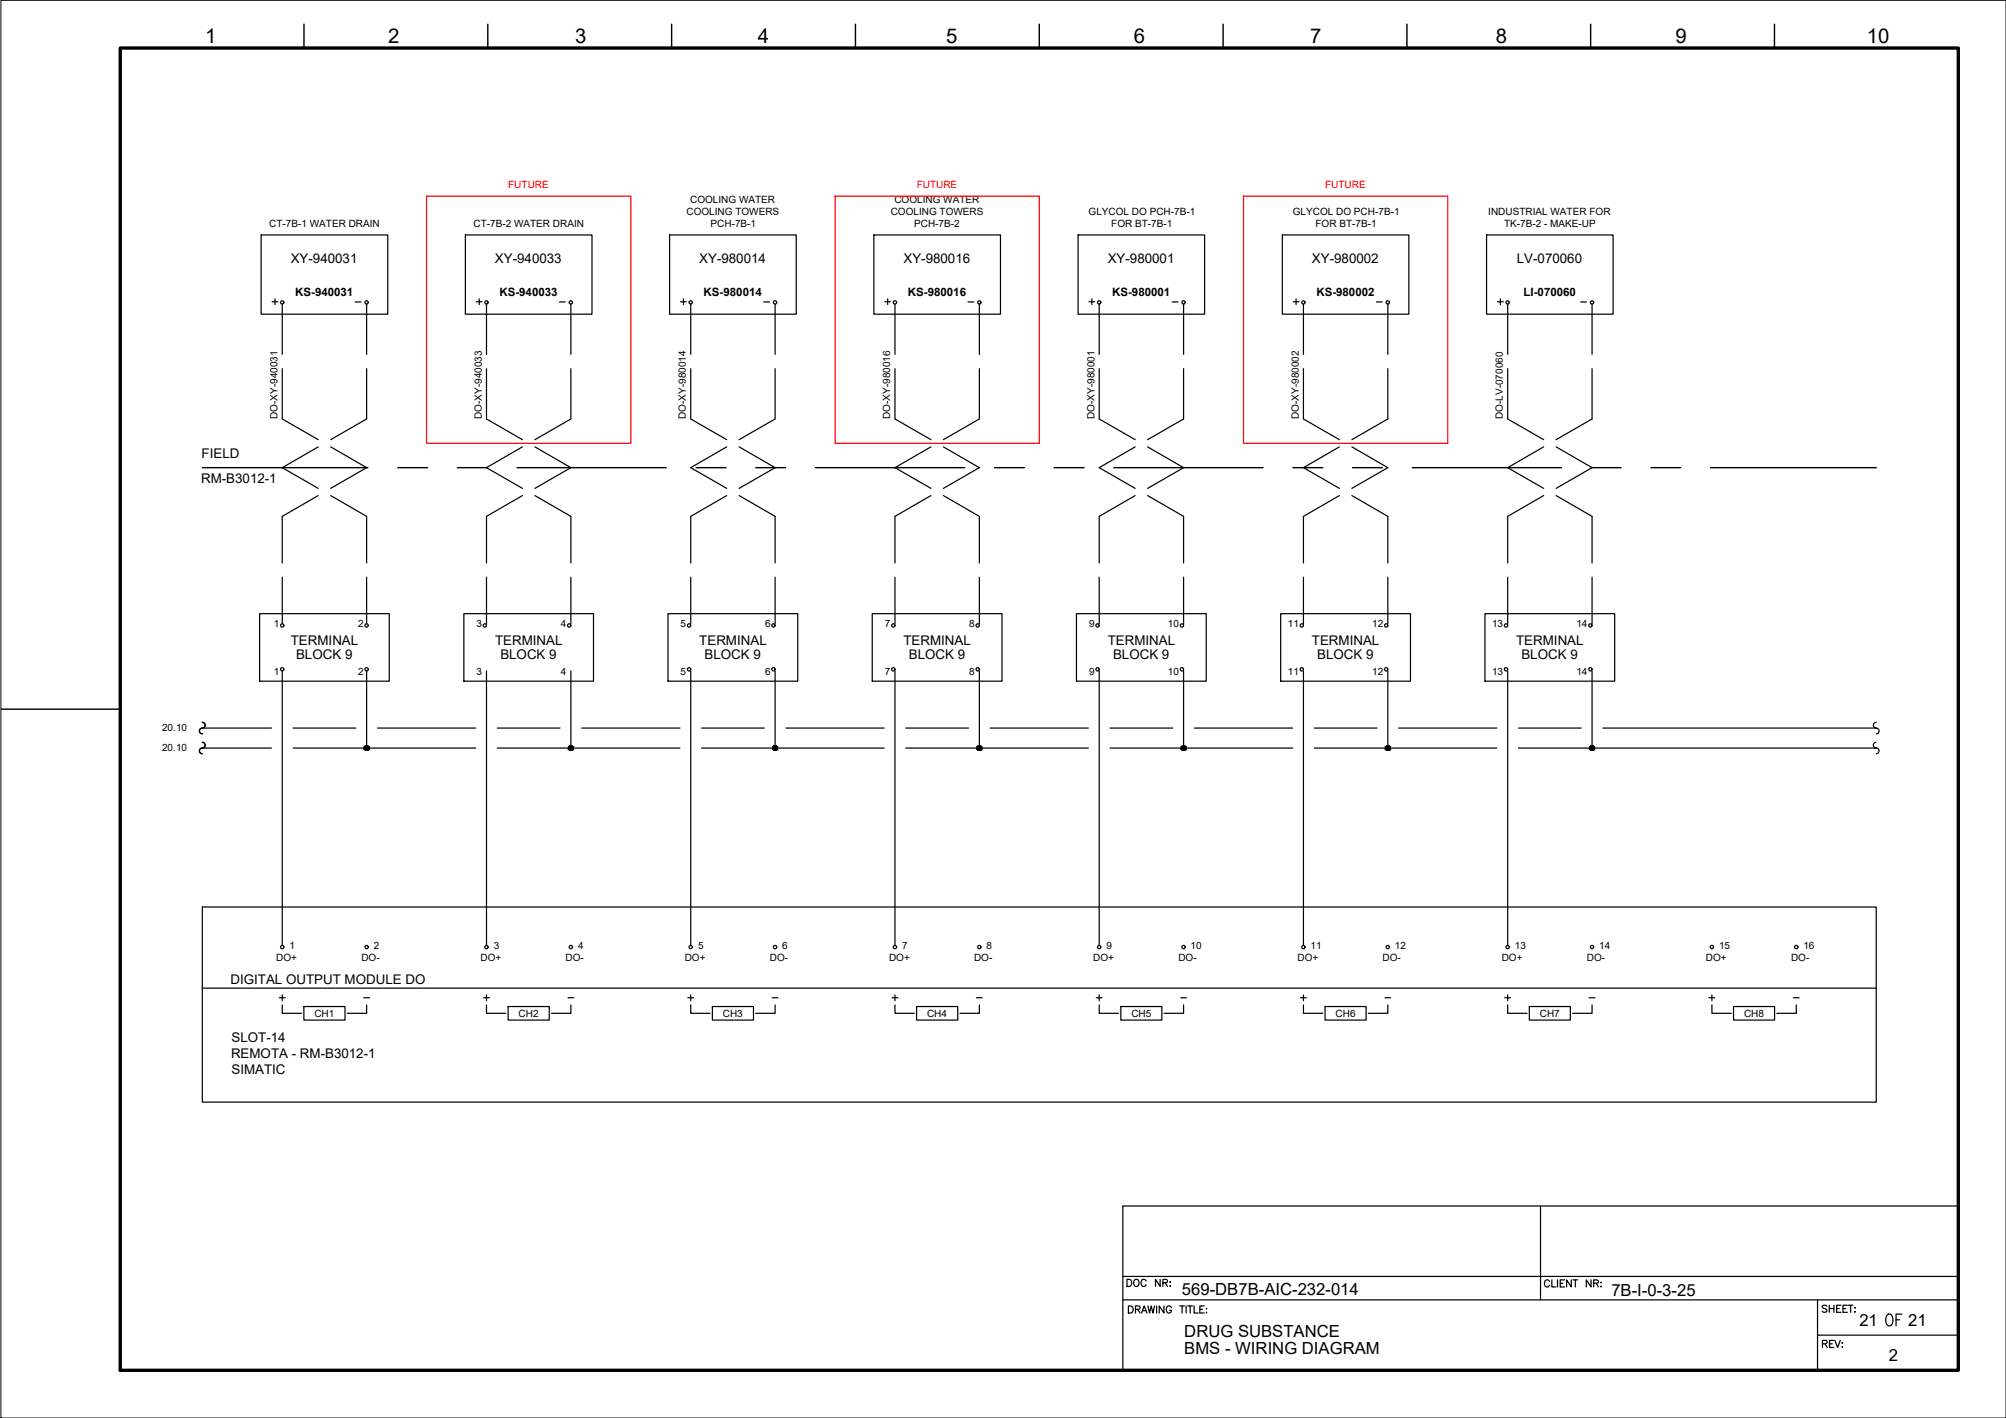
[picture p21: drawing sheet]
<svg xmlns="http://www.w3.org/2000/svg" width="420mm" height="297mm" viewBox="0 0 420 297" stroke-linecap="round" stroke-linejoin="round" font-family="sans-serif">
<defs><g id="words">
<text font-size="5.7" x="394.1" y="279">OF</text>
<g font-size="4.4">
<text x="57.5" y="211">+</text>
<text x="185.9" y="211">+</text>
<text x="228.6" y="211">+</text>
<text x="357" y="211">+</text>
</g>
<g font-size="4.3">
<text x="43" y="9">1</text>
<text x="81.3" y="9">2</text>
<text x="120.5" y="9">3</text>
<text x="158.7" y="9">4</text>
<text x="198.2" y="9">5</text>
<text x="237.5" y="9">6</text>
<text x="274.4" y="9">7</text>
<text x="313.3" y="9">8</text>
<text x="350.9" y="9">9</text>
<text x="391" y="9">10</text>
</g>
<g font-size="4">
<text x="98.8" y="64.9">+</text>
<text x="141.8" y="64.9">+</text>
<text x="184.5" y="64.9">+</text>
<text x="227.2" y="64.9">+</text>
<text x="269.9" y="64.9">+</text>
</g>
<g font-size="3.5">
<text x="247.5" y="271.3">569-DB7B-AIC-232-014</text>
<text x="337.5" y="271.4">7B-I-0-3-25</text>
<text x="248.1" y="280.1">DRUG SUBSTANCE</text>
<text x="389.4" y="277.7">21</text>
<text x="399.6" y="277.7">21</text>
<text x="248.1" y="283.7">BMS - WIRING DIAGRAM</text>
<text x="395.6" y="285">2</text>
</g>
<g font-size="2.8">
<text x="60.9" y="55">XY-940031</text>
<text x="103.7" y="55">XY-940033</text>
<text x="146.5" y="55">XY-980014</text>
<text x="189.2" y="55">XY-980016</text>
<text x="232" y="55">XY-980001</text>
<text x="274.8" y="55">XY-980002</text>
<text x="317.7" y="55">LV-070060</text>
<text x="42.2" y="96">FIELD</text>
<text x="42.1" y="101.1">RM-B3012-1</text>
<text x="60.9" y="135.1">TERMINAL</text>
<text x="103.7" y="135.1">TERMINAL</text>
<text x="146.5" y="135.1">TERMINAL</text>
<text x="189.2" y="135.1">TERMINAL</text>
<text x="232" y="135.1">TERMINAL</text>
<text x="274.8" y="135.1">TERMINAL</text>
<text x="317.6" y="135.1">TERMINAL</text>
<text x="62" y="138.1">BLOCK 9</text>
<text x="104.8" y="138.1">BLOCK 9</text>
<text x="147.6" y="138.1">BLOCK 9</text>
<text x="190.4" y="138.1">BLOCK 9</text>
<text x="233.1" y="138.1">BLOCK 9</text>
<text x="275.9" y="138.1">BLOCK 9</text>
<text x="318.7" y="138.1">BLOCK 9</text>
<text x="48.3" y="206.2">DIGITAL OUTPUT MODULE DO</text>
<text x="48.4" y="221.6">REMOTA - RM-B3012-1</text>
<text x="48.5" y="218.3">SLOT-14</text>
<text x="48.5" y="225">SIMATIC</text>
</g>
<g font-size="2.6">
<text x="73.4" y="64.6">-</text>
<text x="116.4" y="64.6">-</text>
<text x="159.1" y="64.6">-</text>
<text x="201.8" y="64.6">-</text>
<text x="244.5" y="64.6">-</text>
<text x="287.5" y="64.6">-</text>
<text x="330.2" y="64.6">-</text>
<text x="75.1" y="210.3">-</text>
<text x="118.2" y="210.3">-</text>
<text x="160.9" y="210.3">-</text>
<text x="203.6" y="210.3">-</text>
<text x="246.2" y="210.3">-</text>
<text x="289.3" y="210.3">-</text>
<text x="332" y="210.3">-</text>
<text x="374.6" y="210.3">-</text>
</g>
<g font-size="2.4">
<text x="61.8" y="62">KS-940031</text>
<text x="104.6" y="62">KS-940033</text>
<text x="147.4" y="62">KS-980014</text>
<text x="190.2" y="62">KS-980016</text>
<text x="232.9" y="62">KS-980001</text>
<text x="275.7" y="62">KS-980002</text>
<text x="319.1" y="62">LI-070060</text>
</g>
<g font-size="2.1" fill="#f00">
<text x="106.4" y="39.4">FUTURE</text>
<text x="192" y="39.4">FUTURE</text>
<text x="277.6" y="39.4">FUTURE</text>
</g>
<g font-size="2.1">
<text x="56.4" y="47.5">CT-7B-1 WATER DRAIN</text>
<text x="99.2" y="47.5">CT-7B-2 WATER DRAIN</text>
<text x="143.8" y="45">COOLING TOWERS</text>
<text x="144.5" y="42.5">COOLING WATER</text>
<text x="148.8" y="47.5">PCH-7B-1</text>
<text x="186.6" y="45">COOLING TOWERS</text>
<text x="187.3" y="42.5">COOLING WATER</text>
<text x="191.5" y="47.5">PCH-7B-2</text>
<text x="228" y="45">GLYCOL DO PCH-7B-1</text>
<text x="232.7" y="47.5">FOR BT-7B-1</text>
<text x="270.8" y="45">GLYCOL DO PCH-7B-1</text>
<text x="275.5" y="47.5">FOR BT-7B-1</text>
<text x="311.7" y="45">INDUSTRIAL WATER FOR</text>
<text x="315" y="47.5">TK-7B-2 - MAKE-UP</text>
<text x="58.1" y="87.8" transform="rotate(-90 58.1 87.8)">DO-XY-940031</text>
<text x="100.9" y="87.8" transform="rotate(-90 100.9 87.8)">DO-XY-940033</text>
<text x="143.7" y="87.8" transform="rotate(-90 143.7 87.8)">DO-XY-980014</text>
<text x="186.5" y="87.8" transform="rotate(-90 186.5 87.8)">DO-XY-980016</text>
<text x="229.2" y="87.8" transform="rotate(-90 229.2 87.8)">DO-XY-980001</text>
<text x="272" y="87.8" transform="rotate(-90 272 87.8)">DO-XY-980002</text>
<text x="314.8" y="87.8" transform="rotate(-90 314.8 87.8)">DO-LV-070060</text>
<text x="57.3" y="131.4">1</text>
<text x="75" y="131.4">2</text>
<text x="99.8" y="131.4">3</text>
<text x="117.5" y="131.4">4</text>
<text x="142.6" y="131.4">5</text>
<text x="160.2" y="131.4">6</text>
<text x="185.3" y="131.4">7</text>
<text x="203" y="131.4">8</text>
<text x="228.1" y="131.4">9</text>
<text x="244.6" y="131.4">10</text>
<text x="269.7" y="131.4">11</text>
<text x="287.4" y="131.4">12</text>
<text x="312.5" y="131.4">13</text>
<text x="330.2" y="131.4">14</text>
<text x="57.3" y="141.4">1</text>
<text x="75" y="141.4">2</text>
<text x="99.8" y="141.3">3</text>
<text x="117.5" y="141.4">4</text>
<text x="142.6" y="141.3">5</text>
<text x="160.2" y="141.3">6</text>
<text x="185.3" y="141.3">7</text>
<text x="203" y="141.3">8</text>
<text x="228.1" y="141.3">9</text>
<text x="244.6" y="141.3">10</text>
<text x="269.7" y="141.4">11</text>
<text x="287.4" y="141.4">12</text>
<text x="312.5" y="141.3">13</text>
<text x="330.2" y="141.4">14</text>
<text x="34" y="153.1">20.10</text>
<text x="34" y="157.3">20.10</text>
<text x="57.9" y="201.4">DO+</text>
<text x="60.6" y="198.8">1</text>
<text x="75.7" y="201.4">DO-</text>
<text x="78.3" y="198.8">2</text>
<text x="100.6" y="201.4">DO+</text>
<text x="103.4" y="198.8">3</text>
<text x="118.5" y="201.4">DO-</text>
<text x="121.1" y="198.8">4</text>
<text x="143.4" y="201.4">DO+</text>
<text x="146.2" y="198.8">5</text>
<text x="161.2" y="201.4">DO-</text>
<text x="163.8" y="198.8">6</text>
<text x="186.2" y="201.4">DO+</text>
<text x="189" y="198.8">7</text>
<text x="204" y="201.4">DO-</text>
<text x="206.6" y="198.8">8</text>
<text x="229" y="201.4">DO+</text>
<text x="231.8" y="198.8">9</text>
<text x="246.8" y="201.4">DO-</text>
<text x="249.4" y="198.8">10</text>
<text x="271.8" y="201.4">DO+</text>
<text x="274.5" y="198.8">11</text>
<text x="289.6" y="201.4">DO-</text>
<text x="292.2" y="198.8">12</text>
<text x="314.5" y="201.4">DO+</text>
<text x="317.3" y="198.8">13</text>
<text x="332.4" y="201.4">DO-</text>
<text x="334.9" y="198.8">14</text>
<text x="357.3" y="201.4">DO+</text>
<text x="360.1" y="198.8">15</text>
<text x="375.1" y="201.4">DO-</text>
<text x="377.7" y="198.8">16</text>
<text x="65.8" y="213">CH1</text>
<text x="108.6" y="213">CH2</text>
<text x="151.4" y="213">CH3</text>
<text x="194.2" y="213">CH4</text>
<text x="237" y="213">CH5</text>
<text x="279.7" y="213">CH6</text>
<text x="322.5" y="213">CH7</text>
<text x="365.3" y="213">CH8</text>
</g>
</g></defs>
<!-- layer: G-TTLB-TTLB -->
<path d="M25.2 10.1h385v276.9h-385z" fill="none" stroke="#000" stroke-width=".7"/>
<!-- layer: G-TTLB-INDX -->
<path d="M63.7 5.1v5M102.2 5.1v5M140.7 5.1v5M179.2 5.1v5M217.7 5.1v5M256.2 5.1v5M294.7 5.1v5M333.2 5.1v5M371.7 5.1v5M.2 148.6h25" fill="none" stroke="#000" stroke-width=".3"/>
<!-- layer: LGSP IA4$0$LG_PLOT -->
<path d="M322.7 252.6v19.7M235.2 267.4h175M235.2 272.3h175M380.7 279.7h29.5M380.7 272.3v14.7M235.2 287h175" fill="none" stroke="#000" stroke-width=".25"/>
<!-- layer: LG_PLOT -->
<g fill="none" stroke="#000" stroke-width=".25">
<path d="M410.2 252.6h-175v34.4M236.1 268h.4a.8 .8 0 0 1 .5 .7 .8 .8 0 0 1-.5 .8h-.4zM236.3 273.6h.5a.78 .78 0 0 1 .6 .7 .78 .78 0 0 1-.6 .7h-.5zM237.7 268.1a.7 .7 0 0 1 .9 .6 .7 .7 0 0 1-.9 .7l-.3-.5 .1-.5zM237.8 274.3l.9-.1v-.5l-.9-.1v1.4M238.3 274.3l.5 .7M239.1 275l.5-1.4 .6 1.4M239.3 274.6h.7M240.1 268.4a.54 .54 0 0 0-.7-.4 .54 .54 0 0 0-.4 .6 .61 .61 0 0 0 .2 .8 .61 .61 0 0 0 .8-.1l.1-.2M240.4 273.6l.4 1.4 .3-1.4 .4 1.4 .3-1.4M242.3 273.6v1.4M243 268v1.5l-1-1.5v1.5"/>
<path d="M243.6 268.7l.8-.1 .1-.5-.9-.1v1.5M243.8 273.6v1.4l-1-1.4v1.4M244.1 268.7l.4 .8M245 268.6h.2zM245 269.4h.2zM245.3 273.9a.54 .54 0 0 0-.6-.3 .54 .54 0 0 0-.4 .5 .61 .61 0 0 0 .2 .8 .61 .61 0 0 0 .8-.1v-.3h-.3M247.1 273.6h1M247.6 273.6v1.4M248.4 273.6v1.4M248.8 273.6h1M249.3 273.6v1.4M250.1 273.6v1.4h.9"/>
<path d="M251.3 274.3h.6M252.2 273.6h-.9v1.4h.9M252.6 274.1h.2zM252.7 274.9v.1zM324.5 268.5a.54 .54 0 0 0-.6-.4 .54 .54 0 0 0-.4 .6 .6 .6 0 0 0 .2 .8 .6 .6 0 0 0 .8-.1v-.2M325 268.1v1.5h.9M326.2 268.1v1.5M326.8 268.8h.5M327.7 268.1h-.9v1.5h.9M329.1 268.1v1.5l-1-1.5v1.5M329.5 268.1h.9M329.9 268.1v1.5"/>
<path d="M333.2 268.1v1.5l-.9-1.5v1.5M333.8 268.8l.8-.1 .2-.2-.1-.2-.9-.2v1.5M334.3 268.8l.5 .8M335.3 268.6v.1zM335.3 269.4v.2zM382.6 273.6l-.3-.2-.6 .2v.3l.9 .4v.4a.63 .63 0 0 1-.9 0M383.1 273.4v1.5M383.1 274.1h1M384.1 273.4v1.5M384.7 274.1h.5M385.6 273.4h-.9v1.5h.9M386 274.1h.6"/>
<path d="M386.9 273.4h-.9v1.5h.9M387.1 273.4h1M387.6 273.4v1.5M388.5 274h.1zM388.5 274.8h.1zM381.7 281.5l.9-.1 .1-.3-.3-.3h-.7v1.5M382.2 281.5l.5 .8M383.2 281.5h.6M384.1 280.8h-.9v1.5h.9M384.3 280.8l.6 1.5 .5-1.5M385.8 281.4h.1zM385.9 282.1v.2z"/>
</g>
<!-- layer: I_DATA -->
<g fill="none" stroke="#000" stroke-width=".25">
<path d="M54.7 49.2h26.5v16.6h-26.5zM97.5 49.2h26.5v16.6h-26.5zM140.3 49.2h26.5v16.6h-26.5zM183 49.2h26.6v16.6h-26.6zM225.8 49.2h26.5v16.6h-26.5zM268.6 49.2h26.5v16.6h-26.5zM311.4 49.2h26.5v16.6h-26.5zM57 63.2h1.2M57.6 62.6v1.2M313.6 63.2h1.3M314.2 62.6v1.2M54.4 128.6h27.1v14.1h-27.1z"/>
<path d="M97.2 128.6h27.1v14.1h-27.1zM139.9 128.6h27.2v14.1h-27.2zM182.7 128.6h27.2v14.1h-27.2zM225.5 128.6h27.1v14.1h-27.1zM268.2 128.6h27.2v14.1h-27.2zM311 128.6h27.2v14.1h-27.2zM42.4 190h350.6v40.9h-350.6zM59.1 210.5v1.8h4.1M63.6 210.8h8.7v2.9h-8.7zM76.8 210.5v1.8h-4.1M101.3 209h1.2M101.9 210.5v1.8h4.1"/>
<path d="M101.9 208.4v1.2M106.4 210.8h8.6v2.9h-8.6zM119.6 210.5v1.8h-4.1M144.1 209h1.2M144.7 210.5v1.8h4M144.7 208.4v1.2M149.2 210.8h8.6v2.9h-8.6zM162.3 210.5v1.8h-4M187.5 210.5v1.8h4M192 210.8h8.6v2.9h-8.6zM205.1 210.5v1.8h-4M230.2 210.5v1.8h4.1"/>
<path d="M234.8 210.8h8.6v2.9h-8.6zM247.9 210.5v1.8h-4.1M272.4 209h1.2M273 210.5v1.8h4.1M273 208.4v1.2M277.5 210.8h8.6v2.9h-8.6zM290.7 210.5v1.8h-4.1M315.2 209h1.2M315.8 210.5v1.8h4M315.8 208.4v1.2M320.3 210.8h8.6v2.9h-8.6zM333.5 210.5v1.8h-4.1"/>
<path d="M358.6 210.5v1.8h4M363.1 210.8h8.6v2.9h-8.6zM376.2 210.5v1.8h-4"/>
<circle cx="59.1" cy="63.3" r=".35"/>
<circle cx="315.8" cy="63.3" r=".35"/>
<circle cx="59.1" cy="131" r=".35"/>
<circle cx="76.8" cy="131" r=".35"/>
<circle cx="101.5" cy="131" r=".35"/>
<circle cx="119.2" cy="131" r=".35"/>
<circle cx="144.3" cy="131" r=".35"/>
<circle cx="162" cy="131" r=".35"/>
<circle cx="187.1" cy="131" r=".35"/>
<circle cx="204.8" cy="131" r=".35"/>
<circle cx="229.9" cy="131" r=".35"/>
<circle cx="247.6" cy="131" r=".35"/>
<circle cx="272.7" cy="131" r=".35"/>
<circle cx="290.3" cy="131" r=".35"/>
<circle cx="315.4" cy="131" r=".35"/>
<circle cx="333.1" cy="131" r=".35"/>
<circle cx="59.1" cy="140.2" r=".35"/>
<circle cx="76.8" cy="140.2" r=".35"/>
<circle cx="144.3" cy="140.2" r=".35"/>
<circle cx="162" cy="140.2" r=".35"/>
<circle cx="187.1" cy="140.2" r=".35"/>
<circle cx="204.8" cy="140.2" r=".35"/>
<circle cx="229.9" cy="140.2" r=".35"/>
<circle cx="247.6" cy="140.2" r=".35"/>
<circle cx="272.7" cy="140.2" r=".35"/>
<circle cx="290.3" cy="140.2" r=".35"/>
<circle cx="315.4" cy="140.2" r=".35"/>
<circle cx="333.1" cy="140.2" r=".35"/>
<circle cx="59.1" cy="198.4" r=".35"/>
<circle cx="76.8" cy="198.4" r=".35"/>
<circle cx="101.9" cy="198.4" r=".35"/>
<circle cx="119.6" cy="198.4" r=".35"/>
<circle cx="144.7" cy="198.4" r=".35"/>
<circle cx="162.3" cy="198.4" r=".35"/>
<circle cx="187.4" cy="198.4" r=".35"/>
<circle cx="205.1" cy="198.4" r=".35"/>
<circle cx="230.2" cy="198.4" r=".35"/>
<circle cx="247.9" cy="198.4" r=".35"/>
<circle cx="273" cy="198.4" r=".35"/>
<circle cx="290.7" cy="198.4" r=".35"/>
<circle cx="315.8" cy="198.4" r=".35"/>
<circle cx="333.4" cy="198.4" r=".35"/>
<circle cx="358.6" cy="198.4" r=".35"/>
<circle cx="376.2" cy="198.4" r=".35"/>
</g>
<!-- layer: I_El_CTRL -->
<g fill="none" stroke="#000" stroke-width=".25">
<path d="M42.4 151.3a.64 .64 0 0 1 .6 .8 .64 .64 0 0 1-.9 .5 .6 .6 0 0 0-.3 .6 .6 .6 0 0 0 .6 .5M42.4 155.5a.6 .6 0 0 1 .6 .6 .6 .6 0 0 1-.6 .6M42.4 156.7a.6 .6 0 0 0-.6 .6 .6 .6 0 0 0 .6 .6M59.1 140.6v57.4M76.8 140.6v16.1M101.9 140.6v57.4M119.6 140.6v16.1M144.7 140.6v57.4M162.3 140.6v16.1M187.5 140.6v57.4M205.1 140.6v16.1M230.2 140.6v57.4"/>
<path d="M247.9 140.6v16.1M273 140.6v57.4M290.7 140.6v16.1M315.8 140.6v57.4M333.5 140.6v16.1M393 151.3a.64 .64 0 0 0-.6 .8 .64 .64 0 0 0 .8 .5 .6 .6 0 0 1 .4 .6 .6 .6 0 0 1-.6 .5M393 155.5a.6 .6 0 0 0-.6 .6 .6 .6 0 0 0 .6 .6M393 156.7a.6 .6 0 0 1 .6 .6 .6 .6 0 0 1-.6 .6"/>
<circle cx="76.8" cy="156.7" r=".5"/>
<circle cx="119.6" cy="156.7" r=".5"/>
<circle cx="162.3" cy="156.7" r=".5"/>
<circle cx="205.1" cy="156.7" r=".5"/>
<circle cx="247.9" cy="156.7" r=".5"/>
<circle cx="290.7" cy="156.7" r=".5"/>
<circle cx="333.4" cy="156.7" r=".5"/>
</g>
<!-- layer: I_TABS -->
<g fill="none" stroke="#000" stroke-width=".25">
<path d="M59.1 63.7v10.5M59.1 77.2v10.6l7.6 4.3M76.8 63.7v10.5M76.8 77.2v10.6l-7.5 4.3M101.9 63.7v10.5M101.9 77.2v10.6l7.5 4.3M119.6 63.7v10.5M119.6 77.2v10.6l-7.6 4.3M144.7 63.7v10.5M144.7 77.2v10.6l7.5 4.3M162.3 63.7v10.5M162.3 77.2v10.6l-7.5 4.3"/>
<path d="M187.5 63.7v10.5M187.5 77.2v10.6l7.5 4.3M205.1 63.7v10.5M205.1 77.2v10.6l-7.5 4.3M230.2 63.7v10.5M230.2 77.2v10.6l7.6 4.3M247.9 63.7v10.5M247.9 77.2v10.6l-7.5 4.3M273 63.7v10.5M273 77.2v10.6l7.5 4.3M290.7 63.7v10.5M290.7 77.2v10.6l-7.6 4.3"/>
<path d="M315.8 63.7v10.5M315.8 77.2v10.6l7.5 4.3M333.5 63.7v10.5M333.5 77.2v10.6l-7.6 4.3M66.7 93.6l-7.6 4.4 7.6 4.3M69.3 93.6l7.5 4.4-7.5 4.3M109.4 93.6l-7.5 4.4 7.5 4.3M112 93.6l7.6 4.4-7.6 4.3M152.2 93.6l-7.5 4.4 7.5 4.3M154.8 93.6l7.5 4.4-7.5 4.3M195 93.6l-7.5 4.4 7.5 4.3M197.6 93.6l7.5 4.4-7.5 4.3"/>
<path d="M237.8 93.6l-7.6 4.4 7.6 4.3M240.4 93.6l7.5 4.4-7.5 4.3M280.5 93.6l-7.5 4.4 7.5 4.3M283.1 93.6l7.6 4.4-7.6 4.3M323.3 93.6l-7.5 4.4 7.5 4.3M325.9 93.6l7.6 4.4-7.6 4.3M66.7 103.8l-7.6 4.4v9.7M69.3 103.8l7.5 4.4v9.7M109.4 103.8l-7.5 4.4v9.7M112 103.8l7.6 4.4v9.7M152.2 103.8l-7.5 4.4v9.7M154.8 103.8l7.5 4.4v9.7"/>
<path d="M195 103.8l-7.5 4.4v9.7M197.6 103.8l7.5 4.4v9.7M237.8 103.8l-7.6 4.4v9.7M240.4 103.8l7.5 4.4v9.7M280.5 103.8l-7.5 4.4v9.7M283.1 103.8l7.6 4.4v9.7M323.3 103.8l-7.5 4.4v9.7M325.9 103.8l7.6 4.4v9.7M59.1 120.9v9.8M76.8 120.9v9.8M101.9 120.9v9.8M119.6 120.9v9.8"/>
<path d="M144.7 120.9v9.8M162.3 120.9v9.8M187.5 120.9v9.8M205.1 120.9v9.8M230.2 120.9v9.8M247.9 120.9v9.8M273 120.9v9.8M290.7 120.9v9.8M315.8 120.9v9.8M333.5 120.9v9.8"/>
</g>
<!-- layer: EI-CTRL -->
<path d="M42.4 207h350.6" fill="none" stroke="#000" stroke-width=".25"/>
<!-- layer: I_LIMIT_LINE -->
<g fill="none" stroke="#000" stroke-width=".3">
<path d="M42.4 98h34.6M83.3 98h6.3M95.8 98h6.2M108.3 98h31.3M145.8 98h6.3M158.3 98h6.2M170.8 98h31.3M208.3 98h6.2M220.8 98h6.3M233.3 98h31.2M270.8 98h6.3M283.3 98h6.2"/>
<path d="M295.8 98h31.2M333.3 98h6.3M345.8 98h6.2M358.3 98h34.7"/>
</g>
<!-- layer: I_EL_BLUE -->
<g fill="none" stroke="#000" stroke-width=".25">
<path d="M42.4 152.5h14.5M61.4 152.5h13.1M79.1 152.5h20.5M104.2 152.5h13.1M121.8 152.5h20.6M146.9 152.5h13.2M164.6 152.5h20.6M189.7 152.5h13.2M207.4 152.5h20.6M232.5 152.5h13.1M250.2 152.5h20.5M275.3 152.5h13.1"/>
<path d="M292.9 152.5h20.6M318.1 152.5h13.1M335.7 152.5h57.3"/>
</g>
<!-- layer: I_EL_WHITE -->
<path d="M42.4 156.7h14.5M61.4 156.7h38.2M104.2 156.7h38.2M146.9 156.7h38.3M189.7 156.7h38.3M232.5 156.7h38.2M275.3 156.7h38.2M318.1 156.7h74.9" fill="none" stroke="#000" stroke-width=".25"/>
<!-- layer: I_El_CTRL -->
<g fill="#000" stroke="#000" stroke-width=".21">
<path d="M76.8 156.2h.1zM76.7 156.2h.2z"/>
<path d="M76.7 156.2l.3 .1zM76.6 156.3h.4z"/>
<path d="M76.7 157.2h.2zM76.7 157.2h.1z"/>
<path d="M76.6 156.3h.5zM76.5 156.3h.6z"/>
<path d="M76.6 157.1h.4zM76.6 157.1l.3 .1z"/>
<path d="M76.5 156.3l.7 .1zM76.5 156.3l.7 .1z"/>
<path d="M76.5 157.1h.6zM76.5 157.1h.5z"/>
<path d="M76.4 156.4h.8zM76.4 156.4h.8h-.8z"/>
<path d="M76.4 157h.8zM76.4 157l.7 .1z"/>
<path d="M76.4 156.4l.9 .1zM76.4 156.4l.9 .1z"/>
<path d="M76.4 157h.8zM76.4 157h.8z"/>
<path d="M76.3 156.5l1 .1zM76.3 156.5l1 .1z"/>
<path d="M76.3 156.9h1zM76.3 156.9l.9 .1z"/>
<path d="M76.3 156.6l1 .1zM76.3 156.6l1 .1z"/>
<path d="M76.3 156.8h1zM76.3 156.8l1 .1z"/>
<path d="M76.3 156.7l1 .1v-.1zM76.3 156.7l1 .1z"/>
<path d="M119.5 156.2h.2zM119.4 156.2h.3z"/>
<path d="M119.4 156.2l.4 .1zM119.3 156.3h.5z"/>
<path d="M119.4 157.2h.3zM119.4 157.2h.2z"/>
<path d="M119.3 156.3h.6zM119.3 156.3h.6z"/>
<path d="M119.3 157.1h.5zM119.3 157.1l.4 .1z"/>
<path d="M119.3 156.3l.6 .1zM119.2 156.4h.7z"/>
<path d="M119.3 157.1h.6zM119.3 157.1h.5z"/>
<path d="M119.2 156.4h.8zM119.2 156.4h.8z"/>
<path d="M119.2 157h.7zM119.2 157l.7 .1z"/>
<path d="M119.1 156.4l.9 .1zM119.1 156.4l.9 .1z"/>
<path d="M119.1 157h.9zM119.1 157h.8z"/>
<path d="M119.1 156.5l1 .1zM119.1 156.5l1 .1z"/>
<path d="M119.1 156.9h.9zM119.1 156.9l.9 .1z"/>
<path d="M119.1 156.6l1 .1zM119.1 156.6l1 .1z"/>
<path d="M119.1 156.8h1zM119.1 156.8l.9 .1z"/>
<path d="M119.1 156.7l1 .1v-.1zM119.1 156.7l1 .1z"/>
<path d="M162.3 156.2h.2zM162.2 156.2h.3z"/>
<path d="M162.2 156.2l.4 .1zM162.1 156.3h.5z"/>
<path d="M162.2 157.2h.3zM162.2 157.2h.2z"/>
<path d="M162.1 156.3h.5zM162.1 156.3h.5z"/>
<path d="M162.1 157.1h.5zM162.1 157.1l.4 .1z"/>
<path d="M162.1 156.3l.6 .1zM162 156.4h.7z"/>
<path d="M162.1 157.1h.5zM162.1 157.1h.5z"/>
<path d="M162 156.4h.8zM162 156.4h.8z"/>
<path d="M162 157h.7zM162 157l.6 .1z"/>
<path d="M161.9 156.4l.9 .1zM161.9 156.4l.9 .1z"/>
<path d="M161.9 157h.9zM161.9 157h.8z"/>
<path d="M161.9 156.5l.9 .1zM161.9 156.5l.9 .1z"/>
<path d="M161.9 156.9h.9zM161.9 156.9l.9 .1z"/>
<path d="M161.9 156.6l.9 .1zM161.9 156.6l.9 .1z"/>
<path d="M161.8 156.7l1 .1v-.1zM161.8 156.7l1 .1z"/>
<path d="M161.9 156.8h.9zM161.9 156.8l.9 .1z"/>
<path d="M205.1 156.2h.2zM205 156.2h.3z"/>
<path d="M205 156.2l.3 .1zM204.9 156.3h.4z"/>
<path d="M205 157.2h.3zM205 157.2h.2z"/>
<path d="M204.9 156.3h.5zM204.8 156.3h.6z"/>
<path d="M204.9 157.1h.4zM204.9 157.1l.4 .1z"/>
<path d="M204.8 156.3l.7 .1zM204.7 156.4h.8z"/>
<path d="M204.8 157.1h.6zM204.8 157.1h.5z"/>
<path d="M204.7 156.4h.8zM204.7 156.4h.8z"/>
<path d="M204.7 157h.8zM204.7 157l.7 .1z"/>
<path d="M204.7 156.4l.9 .1zM204.7 156.4l.9 .1z"/>
<path d="M204.7 157h.8zM204.7 157h.8z"/>
<path d="M204.7 156.5l.9 .1zM204.7 156.5l.9 .1z"/>
<path d="M204.7 156.9h.9zM204.7 156.9l.8 .1z"/>
<path d="M204.6 156.6l1 .1zM204.6 156.6l1 .1z"/>
<path d="M204.6 156.7l1 .1v-.1zM204.6 156.7l1 .1z"/>
<path d="M204.6 156.8h1zM204.6 156.8l1 .1z"/>
<path d="M247.9 156.2h.1zM247.8 156.2h.2z"/>
<path d="M247.8 156.2l.3 .1zM247.7 156.3h.4z"/>
<path d="M247.8 157.2h.2zM247.8 157.2h.1z"/>
<path d="M247.7 156.3h.5zM247.6 156.3h.6z"/>
<path d="M247.7 157.1h.4zM247.7 157.1l.3 .1z"/>
<path d="M247.6 156.3l.7 .1zM247.5 156.4h.8z"/>
<path d="M247.6 157.1h.6zM247.6 157.1h.5z"/>
<path d="M247.5 156.4h.8zM247.5 156.4h.8z"/>
<path d="M247.5 157h.8zM247.5 157l.7 .1z"/>
<path d="M247.5 156.4l.9 .1zM247.5 156.4l.9 .1z"/>
<path d="M247.5 157h.8zM247.5 157h.8z"/>
<path d="M247.4 156.5l1 .1zM247.4 156.5l1 .1z"/>
<path d="M247.4 156.9h1zM247.4 156.9l.9 .1z"/>
<path d="M247.4 156.6l1 .1zM247.4 156.6l1 .1z"/>
<path d="M247.4 156.7l1 .1v-.1zM247.4 156.7l1 .1z"/>
<path d="M247.4 156.8h1zM247.4 156.8l1 .1z"/>
<path d="M290.6 156.2h.2zM290.5 156.2h.3z"/>
<path d="M290.5 156.2l.4 .1zM290.4 156.3h.5z"/>
<path d="M290.5 157.2h.3zM290.5 157.2h.2z"/>
<path d="M290.4 156.3h.6zM290.4 156.3h.6z"/>
<path d="M290.4 157.1h.5zM290.4 157.1l.4 .1z"/>
<path d="M290.4 156.3l.6 .1zM290.3 156.4h.7z"/>
<path d="M290.4 157.1h.6zM290.4 157.1h.5z"/>
<path d="M290.3 156.4h.8zM290.3 156.4h.8z"/>
<path d="M290.3 157h.7zM290.3 157l.7 .1z"/>
<path d="M290.3 156.4l.8 .1zM290.3 156.4l.8 .1z"/>
<path d="M290.3 157h.8zM290.3 157h.7z"/>
<path d="M290.2 156.5l1 .1zM290.2 156.5l1 .1z"/>
<path d="M290.2 156.9h.9zM290.2 156.9l.9 .1z"/>
<path d="M290.2 156.6l1 .1zM290.2 156.6l1 .1z"/>
<path d="M290.2 156.7l1 .1v-.1zM290.2 156.7l1 .1h-1z"/>
<path d="M290.2 156.8h1zM290.2 156.8l.9 .1z"/>
<path d="M333.4 156.2h.2zM333.3 156.2h.3z"/>
<path d="M333.3 156.2l.4 .1zM333.2 156.3h.5z"/>
<path d="M333.3 157.2h.3zM333.3 157.2h.2z"/>
<path d="M333.2 156.3h.6zM333.1 156.3h.7z"/>
<path d="M333.2 157.1h.5zM333.2 157.1l.4 .1z"/>
<path d="M333.1 156.3l.7 .1zM333.1 156.3l.7 .1z"/>
<path d="M333.1 157.1h.7zM333.1 157.1h.6z"/>
<path d="M333.1 156.4h.8zM333.1 156.4h.8z"/>
<path d="M333.1 157h.7zM333.1 157l.7 .1z"/>
<path d="M333 156.4l.9 .1zM333 156.4l.9 .1z"/>
<path d="M333 157h.9zM333 157h.8z"/>
<path d="M333 156.5l.9 .1zM333 156.5l.9 .1z"/>
<path d="M333 156.9h.9zM333 156.9l.9 .1z"/>
<path d="M333 156.6l.9 .1zM333 156.6l.9 .1z"/>
<path d="M333 156.7l.9 .1v-.1zM333 156.7l.9 .1h-.9z"/>
<path d="M333 156.8h.9zM333 156.8l.9 .1z"/>
</g>
<!-- layer: FUTURE -->
<path d="M89.3 41.1h42.8v51.8h-42.8zM174.9 41.1h42.8v51.8h-42.8zM260.5 41.1h42.7v51.8h-42.7z" fill="none" stroke="#f00" stroke-width=".25"/>
<!-- layer: VP -->
<path d="M.2 .1h420v296.9h-420z" fill="none" stroke="#000" stroke-width=".21"/>
<use href="#words"/>
</svg>
